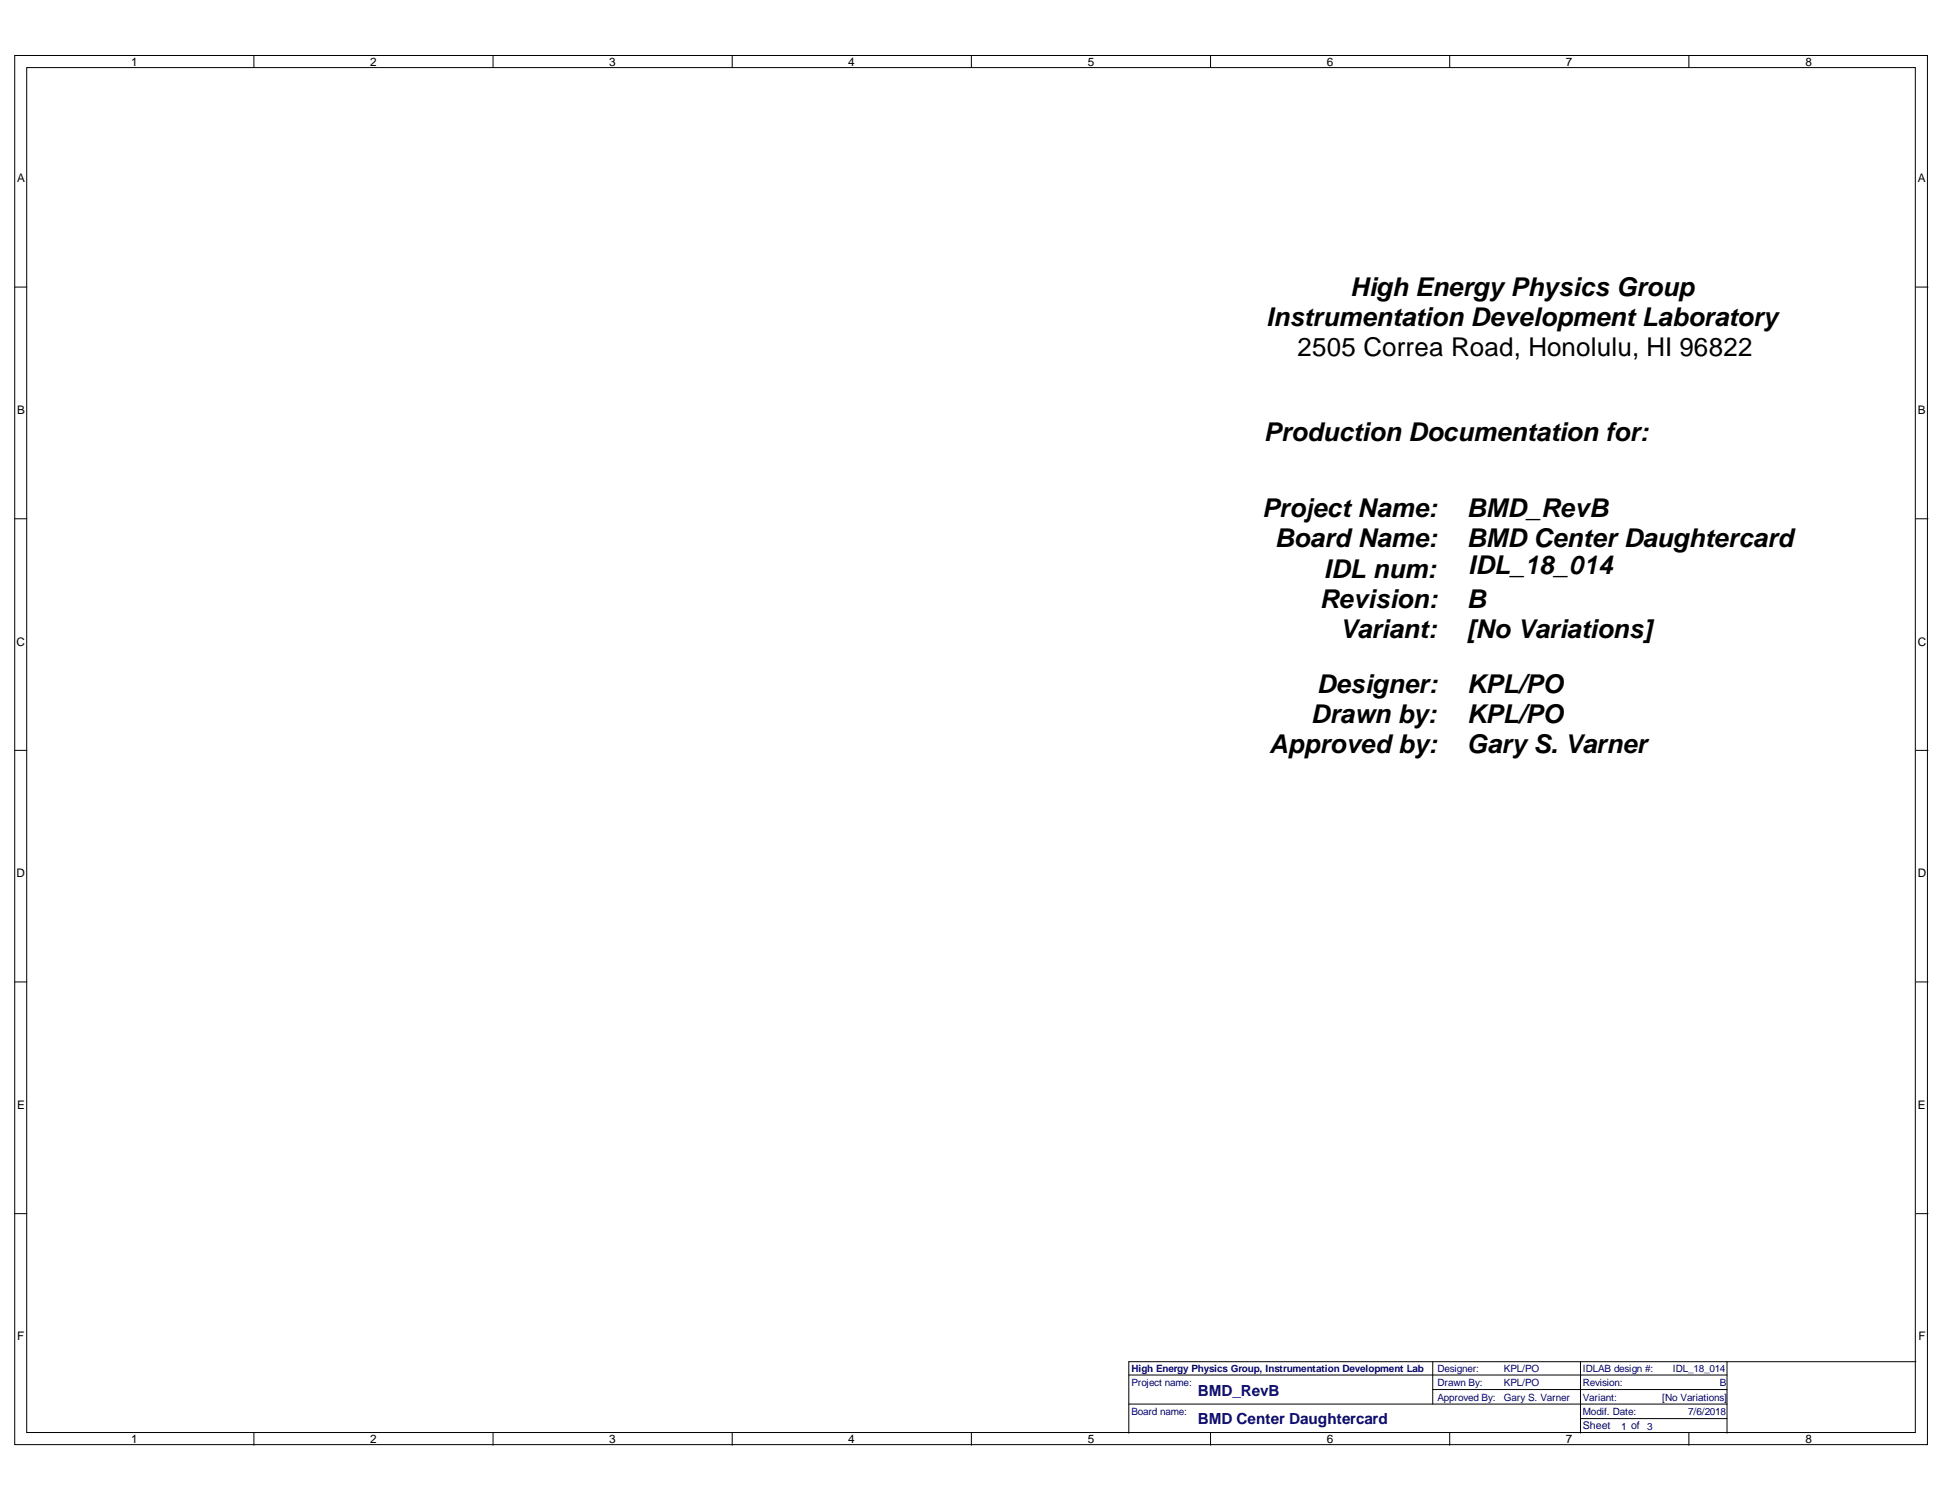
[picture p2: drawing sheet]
<svg xmlns="http://www.w3.org/2000/svg" width="279mm" height="216mm" viewBox="0 0 279 216" stroke-linecap="round" stroke-linejoin="round" font-family="sans-serif">
<defs><g id="words">
<g font-size="3.7">
<text x="181.9" y="46.8">Instrumentation Development Laboratory</text>
<text x="194" y="42.5">High Energy Physics Group</text>
<text x="186.4" y="51.1">2505 Correa Road, Honolulu, HI 96822</text>
<text x="181.5" y="63.3">Production Documentation for:</text>
<text x="181.3" y="74.3">Project Name:</text>
<text x="210.7" y="74.3">BMD_RevB</text>
<text x="183.2" y="78.6">Board Name:</text>
<text x="190.2" y="83">IDL num:</text>
<text x="210.7" y="78.6">BMD Center Daughtercard</text>
<text x="210.9" y="82.5">IDL_18_014</text>
<text x="189.6" y="87.3">Revision:</text>
<text x="210.7" y="87.3">B</text>
<text x="192.5" y="91.7">Variant:</text>
<text x="210.7" y="91.7">[No Variations]</text>
<text x="189.2" y="99.5">Designer:</text>
<text x="210.7" y="99.5">KPL/PO</text>
<text x="188.3" y="103.9">Drawn by:</text>
<text x="210.7" y="103.9">KPL/PO</text>
<text x="182.3" y="108.2">Approved by:</text>
<text x="210.7" y="108.2">Gary S. Varner</text>
</g>
<g font-size="2.2" fill="#000080">
<text x="172.1" y="200.5">BMD_RevB</text>
<text x="172.1" y="204.6">BMD Center Daughtercard</text>
</g>
<g font-size="1.7">
<text x="18.9" y="9.5">1</text>
<text x="53.2" y="9.5">2</text>
<text x="87.5" y="9.5">3</text>
<text x="121.8" y="9.5">4</text>
<text x="156.3" y="9.5">5</text>
<text x="190.6" y="9.5">6</text>
<text x="224.9" y="9.5">7</text>
<text x="259.3" y="9.5">8</text>
<text x="2.5" y="26.1">A</text>
<text x="275.5" y="26.1">A</text>
<text x="2.5" y="59.4">B</text>
<text x="275.5" y="59.4">B</text>
<text x="2.4" y="92.7">C</text>
<text x="275.5" y="92.7">C</text>
<text x="2.4" y="125.9">D</text>
<text x="275.5" y="125.9">D</text>
<text x="2.5" y="159.3">E</text>
<text x="275.5" y="159.3">E</text>
<text x="2.5" y="192.6">F</text>
<text x="275.6" y="192.6">F</text>
<text x="18.9" y="207.3">1</text>
<text x="53.2" y="207.3">2</text>
<text x="87.5" y="207.3">3</text>
<text x="121.8" y="207.3">4</text>
<text x="156.3" y="207.3">5</text>
<text x="190.6" y="207.3">6</text>
<text x="224.9" y="207.3">7</text>
<text x="259.3" y="207.3">8</text>
</g>
<text font-size="1.5" fill="#000080" x="227.4" y="205.3">Sheet</text>
<g font-size="1.4" fill="#000080">
<text x="162.5" y="197">High Energy Physics Group, Instrumentation Development Lab</text>
<text x="206.5" y="197">Designer:</text>
<text x="216" y="197">KPL/PO</text>
<text x="227.4" y="197">IDLAB design #:</text>
<text x="240.3" y="197">IDL_18_014</text>
<text x="162.5" y="199.1">Project name:</text>
<text x="162.5" y="203.3">Board name:</text>
<text x="206.5" y="199.1">Drawn By:</text>
<text x="206.5" y="201.2">Approved By:</text>
<text x="216" y="201.2">Gary S. Varner</text>
<text x="216" y="199.1">KPL/PO</text>
<text x="227.4" y="203.3">Modif. Date:</text>
<text x="227.4" y="199.1">Revision:</text>
<text x="227.4" y="201.2">Variant:</text>
<text x="238.8" y="201.2">[No Variations]</text>
<text x="242.5" y="203.3">7/6/2018</text>
<text x="247.1" y="199.1">B</text>
<text x="232.9" y="205.4">1 of</text>
<text x="236.6" y="205.4">3</text>
</g>
</g></defs>
<g fill="#fff" stroke="#000" stroke-width=".14">
<path d="M2.1 8h274.8v199.5h-274.8z"/>
<path d="M3.8 9.7h271.3v196.1h-271.3z"/>
</g>
<g fill="none" stroke="#000" stroke-width=".14">
<path d="M36.5 8v1.7M70.8 8v1.7M105.2 8v1.7M139.5 8v1.7M173.9 8v1.7M208.3 8v1.7M242.6 8v1.7M2.1 41.2h1.8M275.2 41.2h1.8M2.1 74.5h1.8M275.2 74.5h1.8M2.1 107.8h1.8"/>
<path d="M275.2 107.8h1.8M2.1 141.1h1.8M275.2 141.1h1.8M2.1 174.3h1.8M275.2 174.3h1.8M162.2 197.5h85.9M205.8 195.6v6.1M205.8 199.6h42.3M227 195.6v10.3M248.1 195.6v10.3M275.2 195.6h-113v10.3M36.5 205.9v1.7"/>
<path d="M70.8 205.9v1.7M105.2 205.9v1.7M139.5 205.9v1.7M162.2 201.7h85.9M173.9 205.9v1.7M208.3 205.9v1.7M227 203.8h21.1M242.6 205.9v1.7"/>
</g>
<use href="#words"/>
</svg>
